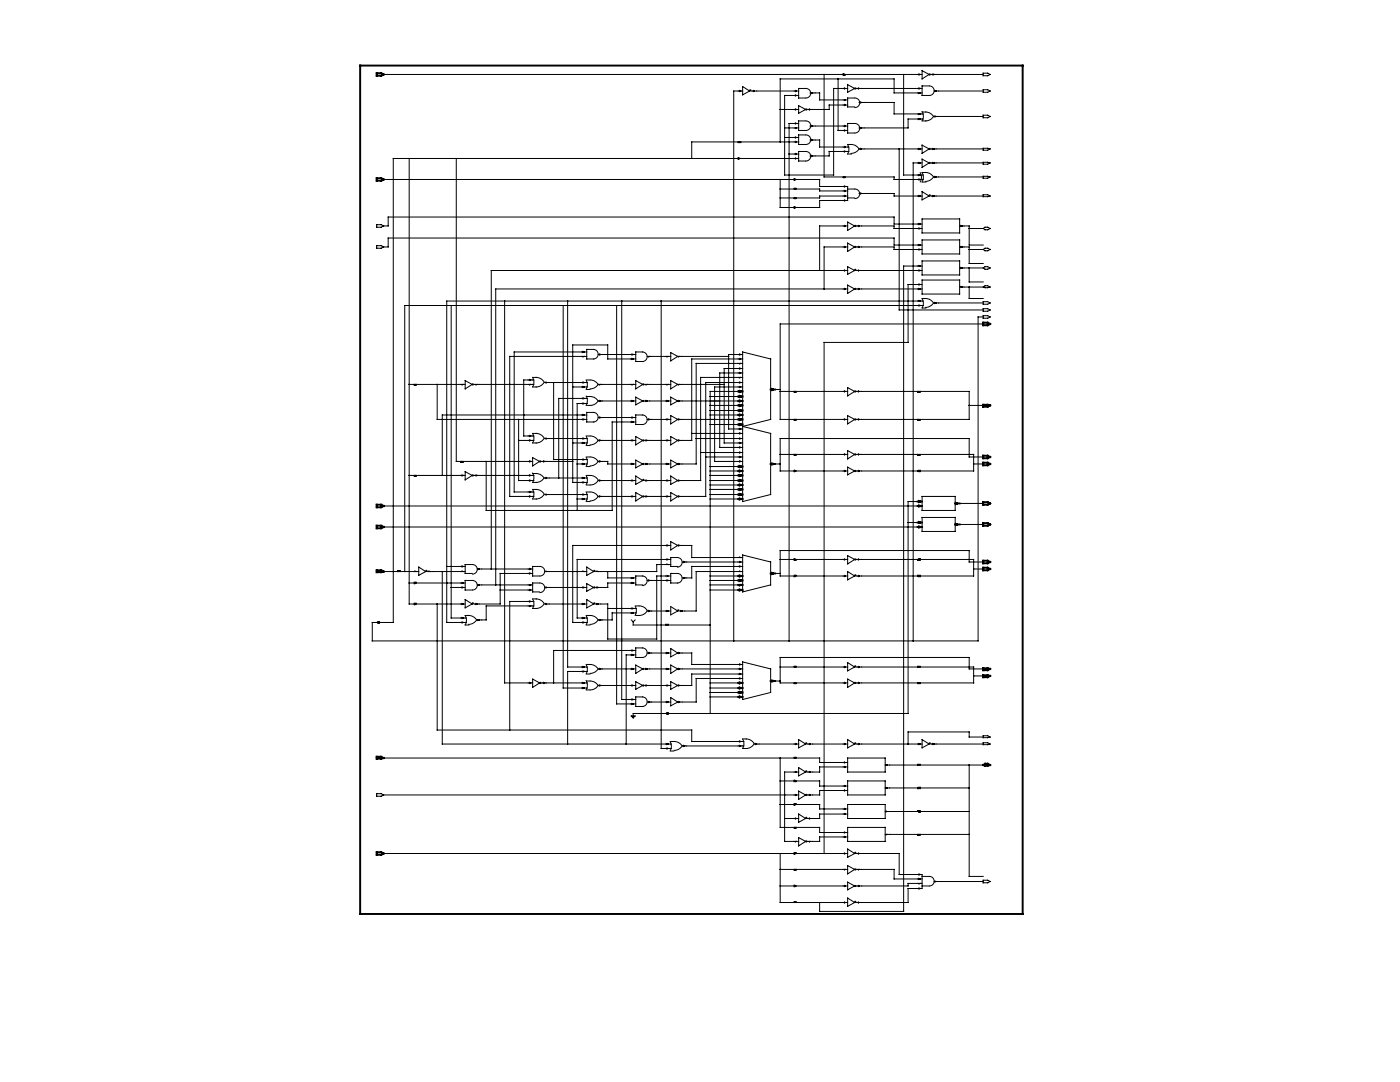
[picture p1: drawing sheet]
<svg xmlns="http://www.w3.org/2000/svg" width="279mm" height="216mm" viewBox="0 0 279 216" stroke-linecap="round" stroke-linejoin="round" font-family="sans-serif">
<g fill="none" stroke="#000" stroke-width=".2">
<path d="M71.9 13.1h132.2v169.3h-132.2zM76.6 14.9h91.7M147.6 18l.2 .2-.2 .1M148.2 17.3l1.4 .9-1.4 .7zM148.2 18.2h-1.8v109.7M150 18.2h9.4M150.4 18l.1 .2-.1 .1M158.8 18.9l.1 .1-.1 .2M158.8 18l.1 .2-.1 .1M160.8 17.7h-1.4v1.9h1.4M160.8 17.7a.95 .95 0 0 1 1 .9 .95 .95 0 0 1-1 1M161.7 18.5h1.9v1.4h5.6"/>
<path d="M162.2 18.5l-.3 .2M164.5 14.9v20.4h13.9v.5h5.9M167.3 15.7v10.3h1.9M168.5 17.5l.2 .2-.2 .1M168.7 14.9v.1h-.4v-.3l.2 .2h15.5M168.7 19.9l-.2 .2M169.2 16.9l1.4 .8-1.4 .7zM169.2 17.7h-2.8v17.2h-9.8v-15.9h2.8M170.6 19.6h-1.4v1.7h1.4M170.6 19.6a.95 .95 0 0 1 1 .9 .95 .95 0 0 1-1 1M170.9 17.7h13.1M171.3 17.5l.2 .2-.2 .1"/>
<path d="M180.3 14.9v20h4M183.4 17.5l.2 .2-.2 .1M183.4 14.7l.2 .2-.2 .1M183.6 18.5l-.2 .2M184 14.1l1.4 .8-1.4 .8zM184 18.5h-5.6v-2.8h-22.7v12.6M185.4 17.1h-1.4v1.9h1.4M185.5 17.1a.95 .95 0 0 1 .9 1 .95 .95 0 0 1-.9 .9M185.8 14.9h10.4M186.2 14.7l.2 .2-.2 .1M186.4 18.2h9.8M186.6 18l.2 .2-.2 .1"/>
<path d="M196.2 14.6h.9l.5 .3-.5 .2h-.9zM196.2 17.9h.9l.5 .3-.5 .2h-.9zM76.6 35.8h81.9M81.7 31.6v88.9h1M91.1 31.6v60.5h15.2M147.3 31.6h-68.8v92.6h-2.8M147.3 28.3v.1h.5v-.1M147.3 31.5l.3 .1-.3 .1zM147.6 31.6h11.8M155.7 21.8h3.7M155.7 37.7h7.9v.4h5.6M155.7 35.8v5.6h2.8"/>
<path d="M156.6 25.5h2.8M156.6 27.4h2.8M157.5 30.7h1.9M158.5 35.7l.3 .1-.3 .1zM158.5 37.7v-.1h.4v.1M158.5 39.5v.1h.4v-.1M158.8 35.8h4.8v1.4h5.6v2.8h-5.6v1.4h-4.8M158.8 27.3l.1 .1-.1 .2M158.8 24.5l.1 .1-.1 .2M158.8 21.7l.1 .1-.1 .2M158.8 30.6l.1 .1-.1 .2M158.8 31.5l.1 .1-.1 .1"/>
<path d="M158.8 28.2l.1 .1-.1 .1M158.9 25.5l-.1 .2M159.4 21.1l1.4 .7-1.4 .8zM159.4 24.6h-1.9v103.3M159.4 28.3h-21.4v3.3M160.8 24.1h-1.4v1.9h1.4M160.8 26.9h-1.4v1.9h1.4M160.8 30.2h-1.4v1.9h1.4M160.8 24.1a.95 .95 0 0 1 1 1 .95 .95 0 0 1-1 .9M160.8 30.2a.95 .95 0 0 1 1 1 .95 .95 0 0 1-1 .9M160.8 26.9a.95 .95 0 0 1 1 1 .95 .95 0 0 1-1 .9M161.5 21.7l.2 .1-.2 .2"/>
<path d="M161.7 27.9h1.9v1.4h5.8M161.7 25.1h7.5M161.9 25l.3 .1-.3 .2M161.9 31l.3 .1-.3 .1M161.9 27.8l.3 .1-.3 .2M168.3 35.3v.1h.4v-.1M168.5 39l.2 .1-.2 .1M168.5 20.8l.2 .2-.2 .1M168.5 37.1l.2 .1-.2 .1M168.5 38l.2 .1-.2 .1M168.5 39.9l.2 .1-.2 .1M168.5 29.2l.2 .1-.2 .2"/>
<path d="M168.5 30.1l.2 .1-.2 .2M168.5 25l.2 .1-.2 .2M168.5 25.9l.2 .1-.2 .2M169.2 21h-3.7v.8h-4.3M169.2 37.7h1.4M169.2 39.1h-5.6v.4h-7.9M169.2 39.5h1.4M169.2 30.7h.7M169.4 30.2h-3.9v.9h-3.8M169.9 28.8a1.84 1.84 0 0 1 1.6 .9M169.9 28.8l-.7 .1 .2 .9-.2 .9M170.6 24.6h-1.4v1.9h1.4"/>
<path d="M170.6 37.7a.95 .95 0 0 1 1 1 .95 .95 0 0 1-1 .9M170.6 24.6a.95 .95 0 0 1 1 1 .95 .95 0 0 1-1 .9M171.5 20.4h6.9v2.3h5.9M171.5 38.6h6.9v.5h5.6M171.5 29.7h12.5M171.5 29.7a1.84 1.84 0 0 1-1.6 .9M171.7 20.3l.3 .1-.3 .2M171.7 38.5l.3 .1-.3 .1M171.7 29.6l.3 .1-.3 .1M172 25.5l-.3 .2M179.5 29.7v32.1h16.7M183.4 32.4l.2 .1-.2 .1"/>
<path d="M183.4 23.6l.2 .1-.2 .2M183.4 34.8l.2 .1-.2 .2M183.4 35.7l.2 .1-.2 .1M183.4 39l.2 .1-.2 .1M183.4 29.6l.2 .1-.2 .1M183.6 22.7l-.2 .2M183.6 34.4l.3 1-.3 .9M184 29l1.4 .7-1.4 .9zM184 31.7l1.4 .8-1.4 .9zM184 38.2l1.4 .9-1.4 .8zM184 24.1h.8M184 32.5h-1.8v95.4"/>
<path d="M184 22.4h.8M184 34.4h.8M184 36.3h.8M184 22.3l.3 .9-.3 .9M184 34.4l.3 1-.3 .9M184.3 23.7h-3.1v1.8h-9.7M184.7 22.4a1.84 1.84 0 0 1 1.6 .9M184.7 34.4a1.84 1.84 0 0 1 1.6 .9M185.8 32.5h10.4M185.8 39.1h10.4M185.8 29.7h10.4M186.2 32.4l.2 .1-.2 .1"/>
<path d="M186.2 39l.2 .1-.2 .1M186.2 29.6l.2 .1-.2 .1M186.3 23.2a1.84 1.84 0 0 1-1.6 .9M186.3 35.3a1.84 1.84 0 0 1-1.6 .9M186.4 35.3h9.8M186.4 23.2h9.8M186.6 23.1l.2 .1-.2 .2M186.6 35.2l.2 .1-.2 .1M196.2 23h.9l.5 .2-.5 .3h-.9zM196.2 29.6l1.4 .1-.5 .3h-.9zM196.2 32.4l1.4 .1-.5 .3h-.9zM196.2 35.2l1.4 .1-.5 .3h-.9z"/>
<path d="M196.2 38.9h.9l.5 .2-1.4 .1zM75.2 44.8h.9l.5 .3-.5 .2h-.9zM75.2 49h.9l.5 .3-.5 .2h-.9zM158.5 41.3l.3 .1-.3 .1zM168.5 45l.2 .1-.2 .1M168.5 49.1l.2 .2-.2 .1M168.5 57.5l.2 .2-.2 .1M168.5 53.8l.2 .2-.2 .1M169.2 44.3l1.4 .8-1.4 .9zM169.2 48.5l1.4 .8-1.4 .9zM169.2 53.2l1.4 .8-1.4 .7zM169.2 56.9l1.4 .8-1.4 .8z"/>
<path d="M169.2 45.1h-5.6v8.9M169.2 49.3h-4.7v8.4M169.2 57.7h-70.3v59M169.2 54h-71.2v59.5M170.9 45.1h7.5v.5h5.6M170.9 49.3h7.5v.5h5.6M170.9 57.7h13.1M170.9 54h13.1M171.3 45l.2 .1-.2 .1M171.3 49.1l.2 .2-.2 .1M171.3 57.5l.2 .2-.2 .1M171.3 53.8l.2 .2-.2 .1"/>
<path d="M183.4 44.6l.2 .1-.2 .1M183.4 53l.2 .1M183.4 53.8l.2 .2-.2 .1M183.4 57.5l.2 .2-.2 .1M183.4 45.5l.2 .1-.2 .1M183.4 59.9l.2 .2M183.4 48.8l.2 .1-.2 .1M183.4 49.7l.2 .1-.2 .1M183.4 56.6l.2 .2-.2 .1M184 43.7h7.5v2.8h-7.5zM184 47.9h7.5v2.8h-7.5zM184 52.1h7.5v2.8h-7.5z"/>
<path d="M184 55.9h7.5v2.8h-7.5zM184 44.7h-5.6v-1.4h-100.9v1.8h-.9M184 48.9h-5.6v-1.4h-100.9v1.8h-.9M184 59.6h.8M184 53.1h-3.7v128.8h-16.7v-1.8M184 56.8h-2.8v11.5h-16.7v102M184 59.6l.3 .9-.3 .9M184.7 59.6a1.84 1.84 0 0 1 1.6 .9M191.5 45.1h1.9v3.8h2.8M191.5 49.3h1.9v3.3h2.8M191.5 53.5h4.7M191.5 57.3h4.7"/>
<path d="M191.8 57.2l.2 .1M191.8 53.3l.2 .2-.2 .1M191.8 45l.2 .1-.2 .1M191.8 49.1l.2 .2-.2 .1M193.4 57.3v2.3h2.8M193.4 45.6h2.8M193.4 49.8h2.8M193.4 53.5v2.8h2.8M196.2 53.5l.4-.3h.5l.5 .3-.5 .2h-.5zM196.2 49.8l.4-.3h.5l.5 .3-.5 .2h-.5zM196.2 45.6l.4-.3h.5l.5 .3-.5 .2h-.5zM196.2 57.3l.4-.3h.5l.5 .3-.5 .1z"/>
<path d="M81.7 76.7h11.1M82.7 76.7v.1h.4v-.1M87.2 76.7v7h29.9M90 61v62.3h3.1M92.5 76.7l-.3 .1M92.8 75.9l1.4 .8-1.4 .9zM94.6 76.7h12M95.3 76.7l-.3 .1M100.7 60.1v76.2h5.6M105.7 75.7l.2 .1-.2 .1M105.9 76.7l-.2 .1M106.3 77.2h.8"/>
<path d="M106.3 75.3h.8M106.3 75.3l.3 1-.3 .9M106.6 75.8h-2.1v11.2h2.1M107 75.3a1.84 1.84 0 0 1 1.6 .9M108.6 76.3a1.84 1.84 0 0 1-1.6 .9M108.7 76.3h8.5M109 76.2l.1 .1-.1 .2M110.5 76.3v15.4h6.7M112.4 61v76.3h4.8M113.3 60.1v73h3.9M114.3 77.2h2.9M116.3 79.4l.3 .1-.3 .1"/>
<path d="M116.3 76.2l.3 .1-.3 .2M116.3 77.1l.3 .1-.3 .1M116.3 70.1l.3 .1-.3 .2M116.6 71.1l-.3 .1M117 79l.2 .9-.2 1M117 75.9l.2 .9-.2 .9M117.1 71.1h-15.4v28h4.9M117.1 70.2h-14.5v28h4M117.1 79.1h.6M117.1 75.8h.6M117.1 77.7h.6M117.2 79.5h-5.7v15.9"/>
<path d="M117.8 79.1a1.84 1.84 0 0 1 1.6 .9h7.5M117.8 75.8a1.84 1.84 0 0 1 1.6 .9M118.4 69.7a.95 .95 0 0 1 1 1 .95 .95 0 0 1-1 .9M118.5 69.7h-1.4v1.9h1.4M119.4 70.7h7.5M119.4 80a1.84 1.84 0 0 1-1.6 .9M119.6 79.9l.3 .1-.3 .1M119.6 70.6l.3 .1-.3 .2M119.9 76.7l-.3 .1M123.1 61v79.5h3.8M124.1 60.1v79.5h2.8M126.1 70.6l.3 .1-.3 .2"/>
<path d="M126.1 71.5l.3 .1-.3 .2M126.1 79.9l.3 .1-.3 .1M126.4 76.7l-.3 .1M126.9 76.7h-7.5a1.84 1.84 0 0 1-1.6 .9M126.9 75.9l1.4 .8-1.4 .9zM126.9 79.2l1.4 .8-1.4 .8zM126.9 71.6h-5.6v-2.8h-7v27.5h2.9M128.2 70.2a.95 .95 0 0 1 1 1 .95 .95 0 0 1-1 .9M128.3 70.2h-1.4v1.9h1.4M128.7 76.7h5.2M128.9 79.9l.3 .1-.3 .1M129.2 76.7l-.3 .1"/>
<path d="M129.2 71.1h4.7M129.7 71.1l-.3 .1M132 60.1v89.3h2M133.1 79.9l.3 .1-.3 .1M133.4 71.1l-.3 .1M133.4 76.7l-.3 .1M133.9 70.4l1.4 .7-1.4 .9zM133.9 75.9l1.4 .8-1.4 .9zM133.9 79.2l1.4 .8-1.4 .8zM135.3 76.7h9.2M135.3 71.1h10.1M135.4 79.9l.2 .1-.2 .1"/>
<path d="M135.6 71.1l-.2 .1M135.6 76.7l-.2 .1M141.7 79.1h5.6M147.3 78.1h-5.6v64.3M147.6 70.6l.2 .1-.2 .2M147.6 71.5l.2 .1-.2 .2M147.6 73.4l.2 .1-.2 .2M147.6 74.3l.2 .1-.2 .1M147.6 76.2l.2 .1-.2 .2M147.6 77.1l.2 .1-.2 .1M147.8 72.5l-.2 .1M147.8 75.3l-.2 .1"/>
<path d="M148.2 76.3h-7.4v22.8h-5.5M148.2 77.2h-5.6v14.9h5.6M148.2 70.2l5.6 1.4v12.1l-5.6 1.4 5.6 1.4v12.2l-5.6 1.4zM148.2 73.5h-3.7v14.9h3.7M148.2 72.5h-9.3v20.1h-3.6M148.2 75.3h-8.4v20.6h-4.5M148.2 71.6h-10.2v16.3h-2.7M148.2 70.7h-2.8v14.9h2.8M148.2 74.4h-4.6v14.9h4.6M154.7 77.7h1M155.7 78.1h13.5M158.5 78.1v.1h.4v-.1"/>
<path d="M168.5 78l.2 .1-.2 .1M169.2 77.3l1.4 .8-1.4 .9zM170.9 78.1h22.5v5.6h-22.5M171.3 78l.2 .1-.2 .1M183.1 78.1v.1h.5v-.1M183.4 60.8l.2 .2-.2 .1M184 61.5h.8M184.3 60.1h-95.1v64.1h3.9M184.3 61h-103.5v53M186.3 60.4a1.84 1.84 0 0 1-1.6 .9M186.4 60.5h9.8M186.6 60.3l.2 .2-.2 .1"/>
<path d="M196.2 63.2h-1v64.7h-120.9v-3.7h1M196.2 64.6h-40.5v19.1h13.5M196.2 63h.9l.5 .2-.5 .3h-.9zM196.2 60.2h.9l.5 .3-.5 .2h-.9zM196.2 61.6h.9l.5 .2-.5 .3h-.9zM81.7 94.9h11.1M82.7 94.9v.1h.4v-.1M91.9 92.1v.1h.6v-.1M92.2 94.7l.3 .2-.3 .1M92.8 94.1l1.4 .8-1.4 .9zM94.6 94.9h12M95 94.7l.3 .2-.3 .1"/>
<path d="M103.5 83.7v12.2h3.1M103.5 87.9h3.1M105.7 98l.2 .2-.2 .1M105.7 98.9l.2 .2-.2 .1M105.7 86.9l.2 .1-.2 .1M105.7 94.7l.2 .2-.2 .1M105.7 95.8l.2 .1-.2 .1M105.7 91.9l.2 .2-.2 .1M105.7 87.8l.2 .1-.2 .1M106.3 91.3l1.4 .8-1.4 .9zM106.3 97.7h.8M106.3 99.6h.8"/>
<path d="M106.3 88.4h.8M106.3 94.5h.8M106.3 86.5h.8M106.3 97.7l.3 .9-.3 .9M106.3 94.4l.3 .9-.3 .9 .8 .1M106.3 86.5l.3 .9-.3 1M107 97.7a1.84 1.84 0 0 1 1.6 .9M107 94.5a1.84 1.84 0 0 1 1.6 .9M107 86.5a1.84 1.84 0 0 1 1.6 .9M108.1 92.1h6.2M108.5 91.9l.2 .2-.2 .1M108.6 98.6a1.84 1.84 0 0 1-1.6 1"/>
<path d="M108.6 95.3a1.84 1.84 0 0 1-1.6 1M108.6 87.5a1.84 1.84 0 0 1-1.6 .9M108.7 87.5h8.5M108.7 95.4h8.5M108.7 98.7h8.5M109 98.6l.1 .1-.1 .1M109 95.3l.1 .1-.1 .1M109 87.4l.1 .1-.1 .1M114.3 88.4h2.9M115.2 99.6h2M115.2 92.6h2M116.3 80.4l.3 .1-.3 .1"/>
<path d="M116.3 87.4l.3 .1-.3 .1M116.3 88.3l.3 .1-.3 .1M116.3 91.6l.3 .1-.3 .1M116.3 92.5l.3 .1-.3 .1M116.3 95.3l.3 .1-.3 .1M116.3 96.1l.3 .2-.3 .1M116.3 98.6l.3 .1-.3 .1M116.3 99.4l.3 .2-.3 .1M116.3 82.7l.3 .1-.3 .1M116.3 83.6l.3 .1-.3 .1M117 87l.2 .9-.2 1M117 91.2l.2 .9-.2 1"/>
<path d="M117 94.9l.2 .9-.2 .9M117 98.2l.2 .9-.2 .9M117.1 98.2h.6M117.1 80.9h.6M117.1 82.8h-28.8v12.1M117.1 87h.6M117.1 88.9h.6M117.1 91.2h.6M117.1 93.1h.6M117.1 94.9h.6M117.1 96.8h.6M117.2 80.5h-2v21.4"/>
<path d="M117.8 87a1.84 1.84 0 0 1 1.6 .9M117.8 91.2a1.84 1.84 0 0 1 1.6 .9M117.8 94.9a1.84 1.84 0 0 1 1.6 .9M117.8 98.2a1.84 1.84 0 0 1 1.6 .9M118.4 82.3a.95 .95 0 0 1 1 .9 .95 .95 0 0 1-1 1M118.5 82.3h-1.4v1.9h1.4M119.4 95.9h7.5M119.4 83.3h7.5M119.4 95.9a1.84 1.84 0 0 1-1.6 .9M119.6 87.8l.3 .1-.3 .1M119.6 91.9l.3 .2-.3 .1M119.6 95.8l.3 .1-.3 .1"/>
<path d="M119.6 98.9l.3 .2-.3 .1M119.6 83.2l.3 .1-.3 .1M126.1 87.8l.3 .1-.3 .1M126.1 92.5l.3 .1-.3 .1M126.1 98.9l.3 .2-.3 .1M126.1 83.2l.3 .1-.3 .1M126.1 84.1l.3 .1-.3 .1M126.1 95.8l.3 .1-.3 .1M126.9 87.9h-7.5a1.84 1.84 0 0 1-1.6 .9M126.9 92.6h-5.6v-.5l-1.9-.1a1.84 1.84 0 0 1-1.6 1M126.9 99.1l-7.5-.1a1.84 1.84 0 0 1-1.6 .9M126.9 84.2h-4.7v17.7h-25.2v-9.8"/>
<path d="M126.9 87.1l1.4 .8-1.4 .9zM126.9 91.8l1.4 .8-1.4 .7zM126.9 95l1.4 .9-1.4 .7zM126.9 98.3l1.4 .8-1.4 .8zM128.2 82.8a.95 .95 0 0 1 1 1 .95 .95 0 0 1-1 .9M128.3 82.8h-1.4v1.9h1.4M128.7 99.1h5.2M128.7 92.6h5.2M128.7 95.9h5.2M128.7 87.9h5.2M128.7 80h5.2M128.9 92.5l.3 .1-.3 .1"/>
<path d="M128.9 87.8l.3 .1-.3 .1M128.9 98.9l.3 .2-.3 .1M128.9 95.8l.3 .1-.3 .1M129.2 83.7h4.7M129.4 83.6l.3 .1-.3 .1M133.1 83.6l.3 .1-.3 .1M133.1 87.8l.3 .1-.3 .1M133.1 98.9l.3 .2-.3 .1M133.1 95.8l.3 .1-.3 .1M133.1 92.5l.3 .1-.3 .1M133.9 82.9l1.4 .8-1.4 .9zM133.9 87.1l1.4 .8-1.4 .9z"/>
<path d="M133.9 91.8l1.4 .8-1.4 .7zM133.9 95l1.4 .9-1.4 .7zM133.9 98.3l1.4 .8-1.4 .8zM135.3 83.7h12M135.3 80h12M135.4 83.6l.2 .1-.2 .1M135.4 87.8l.2 .1-.2 .1M135.4 98.9l.2 .2-.2 .1M135.4 95.8l.2 .1-.2 .1M135.4 92.5l.2 .1-.2 .1M138 86.5h10.2M138.9 87.5h9.3"/>
<path d="M139.8 90.3h8.4M140.8 91.2h7.4M141.7 97.7h5.6M141.7 99.6h5.6M141.7 80.9h5.6M141.7 82.8h5.6M141.7 84.7h5.6M141.7 93.1h5.6M141.7 94.9h5.6M141.7 95.9h5.6M141.7 96.8h5.6M141.7 98.7h5.6"/>
<path d="M141.7 94h5.6M141.7 81.9h5.6M147.6 85.5l.2 .1-.2 .1M147.6 86.4l.2 .1-.2 .1M147.6 87.4l.2 .1-.2 .1M147.6 88.3l.2 .1-.2 .1M147.6 89.2l.2 .1-.2 .1M147.6 90.2l.2 .1-.2 .1M147.6 91.1l.2 .1-.2 .1M147.6 91.9l.2 .2-.2 .1M154.7 92.6h1M155.7 90.7h13.5"/>
<path d="M158.5 83.7v.1h.4v-.1M158.5 90.7v.1h.4v-.1M158.5 93.9l.3 .1-.3 .1zM158.8 94h10.4M168.5 93.9l.2 .1-.2 .1M168.5 90.6l.2 .1-.2 .1M168.5 83.6l.2 .1-.2 .1M169.2 82.9l1.4 .8-1.4 .9zM169.2 89.9l1.4 .8-1.4 .9zM169.2 93.2l1.4 .8-1.4 .7zM170.9 94h12.4M170.9 90.7h23.4v3.3h-10.7"/>
<path d="M171.3 93.9l.2 .1-.2 .1M171.3 90.6l.2 .1-.2 .1M171.3 83.6l.2 .1-.2 .1M183.1 83.7v.1h.5v-.1M183.1 90.7v.1h.5v-.1M183.3 94l.3-.1v.2zM184 99.1h6.6v2.8h-6.6zM193.4 80.9h2.8M194.3 92.6h1.9M196.2 91.2h-2.8v-3.7h-37.7v6.5h2.8M76.6 114h7M76.6 105.2h106.5"/>
<path d="M76.6 101h106.5M79.4 114v-.1h.5v.1M81.7 116.3h1M82.8 113.9l.3 .1M83.1 116.3v-.1h-.4v.3l.2-.2h9.9M83.6 113.2l1.4 .8-1.4 .8zM85.3 114h7.5M85.6 113.9l.3 .1M88.3 114v34.5h45.7M89.2 113h3.6M90 117.2h2.8M92.2 116.2l.3 .1-.3 .2"/>
<path d="M92.2 117.1l.3 .1-.3 .1M92.2 112.9l.3 .1-.3 .2M92.2 113.9l.3 .1M92.8 119.6l1.4 .9-1.4 .8zM94.2 112.6h-1.4v1.8h1.4M94.2 115.8h-1.4v1.9h1.4M94.3 115.8a.95 .95 0 0 1 1 1 .95 .95 0 0 1-1 .9M94.3 112.6a.95 .95 0 0 1 1 1 .95 .95 0 0 1-1 1M95.3 116.7h11M95.3 113.5h11M95.4 113.4l.2 .1-.2 .2M95.6 116.7l-.2 .1"/>
<path d="M99.8 117.7h6.5M105.7 119.9l.2 .1-.2 .1M105.7 113.4l.2 .1-.2 .2M105.7 114.3l.2 .1-.2 .2M105.7 117.6l.2 .1-.2 .2M105.9 116.7l-.2 .1M106.3 119.5h.8M106.3 114.4h-6.5v6.1h-5.2M106.3 119.5l.3 1-.3 .9h.8M107 119.5a1.84 1.84 0 0 1 1.6 .9M107.7 113h-1.4v1.9h1.4M107.7 116.3h-1.4v1.8h1.4"/>
<path d="M107.8 116.3a.95 .95 0 0 1 .9 1 .95 .95 0 0 1-.9 .9M107.8 113a.95 .95 0 0 1 .9 1 .95 .95 0 0 1-.9 .9M108.7 114h8.4M108.7 117.2h8.4M109 117.1l.1 .1-.1 .1M109 113.9l.1 .1M116.3 117.1l.3 .1-.3 .1M116.3 113.9l.3 .1M117.1 100.1h.6M117.1 113.2l1.4 .8-1.4 .8zM117.1 116.5l1.4 .7-1.4 .8zM117.1 119.6l1.4 .9-1.4 .8z"/>
<path d="M119.1 117.1l.3 .1-.3 .1M119.1 113.9l.3 .1M121.3 114v1.3h5.6M126.1 116.2l.3 .1-.3 .2M126.4 115.3l-.3 .1M126.9 116.3h-5.6v.9h-2.4M128.2 114.9a.95 .95 0 0 1 1 1 .95 .95 0 0 1-1 .9M128.3 114.9h-1.4v1.8h1.4M129.2 115.8h4.7M129.4 115.7l.3 .1-.3 .2M133.1 108.7l.3 .1-.3 .2M133.1 114.8l.3 .1-.3 .2"/>
<path d="M133.1 115.7l.3 .1-.3 .2M133.1 111.5l.3 .1-.3 .2M133.1 112.5l.3 .1M133.9 108.1l1.4 .7-1.4 .9zM133.9 111.6h-18.7v11.7h2M133.9 108.8h-19.6v15.4h2.9M133.9 114.9h-2.8v12.6h-9.8v-7h-2.4M133.9 112.6h-2.8v1.4h-12.2M135.2 114.4a.95 .95 0 0 1 .9 1 .95 .95 0 0 1-.9 .9M135.2 111.3a.95 .95 0 0 1 .9 .9 .95 .95 0 0 1-.9 1M135.3 111.3h-1.4v1.7h1.4M135.3 114.4h-1.4v1.9h1.4"/>
<path d="M135.3 108.8h2.7v2.5h10.2M135.4 108.7l.2 .1-.2 .2M136.1 112.1h12.1M136.4 112l.3 .1-.3 .2M136.7 115.3l-.3 .1M141.7 115.8h5.6M141.7 117.7h5.6M141.7 114.9h5.6M141.7 116.7h5.6M147.6 112.9l.2 .1-.2 .2M147.6 111.1l.2 .2M147.6 112l.2 .1-.2 .2"/>
<path d="M147.6 113.9l.2 .1M148.2 110.7l5.6 1.4v4.6l-5.6 1.4zM148.2 113h-10.2v2.3h-1.9M148.2 114h-9.3v7.9h-3.3M154.7 114.4h1M155.7 111.6h2.8M158.9 114.9v-.1h-.4v.3l.3-.2h10.4M158.9 111.6v.2h-.4v-.3l.3 .1h10.4M168.5 114.8l.2 .1-.2 .2M168.5 111.5l.2 .1-.2 .2M169.2 110.9l1.4 .7-1.4 .9zM169.2 114l1.4 .9-1.4 .8z"/>
<path d="M170.9 114.9h12.4l.3 .2v-.3h-.5v.1M170.9 111.6h12.4l.3-.1v.3h-.5v-.2M171.3 114.8l.2 .1-.2 .2M171.3 111.5l.2 .1-.2 .2M181.2 104.3h1.9M183.1 100.1h-1.9v42.3h-47.8M183.6 111.6h10.7v3.3h-10.7M184 103.3h6.6v2.7h-6.6zM191.5 100.5h4.7M191.5 104.6h4.7M194.3 113.5h1.9M196.2 112.1h-2.8v-2.2h-37.7v5h2.8"/>
<path d="M75.3 124.2l.4-.1v.2zM83.1 120.5v-.1h-.4v.3l.2-.2h9.9M87.2 120.5v25.2h50.8v2.3h10.5M92.2 124.1l.3 .1-.3 .1M92.2 120.4l.3 .1-.3 .2M92.2 123.2l.3 .1-.3 .1M92.8 122.8h.8M92.8 124.7h.8M92.8 122.8l.3 1-.3 .9M93.5 122.8a1.84 1.84 0 0 1 1.6 .9M95 120.4l.3 .1-.3 .2M95.1 123.7a1.84 1.84 0 0 1-1.6 .9"/>
<path d="M95.6 123.7l-.2 .1M105.7 136.1l.2 .2-.2 .1M105.9 120.9l-.2 .1M106.3 135.5l1.4 .8-1.4 .9zM106.6 120h-4.9v25.7M106.6 120.9h-9.6v2.8h-1.7M108.1 136.3h9.1M108.5 136.1l.2 .2-.2 .1M108.6 120.5a1.84 1.84 0 0 1-1.6 .9M108.7 120.5h8.4M109 120.4l.1 .1-.1 .2M116.3 136.1l.3 .2-.3 .1"/>
<path d="M116.3 137.2l.3 .1-.3 .1M116.3 133l.3 .1-.3 .1M116.3 133.9l.3 .1-.3 .1M116.3 123.2l.3 .1-.3 .1M116.3 124.1l.3 .1-.3 .1M116.3 120.4l.3 .1-.3 .2M117 135.8l.2 .9-.2 .9M117 132.6l.2 .9-.2 1M117 122.8l.2 1-.2 .9M117.1 135.9h.6M117.1 137.7h.6M117.1 132.6h.6"/>
<path d="M117.1 134.5h.6M117.1 122.8h.6M117.1 124.7h.6M117.2 134h-3.9v14.5M117.8 135.9a1.84 1.84 0 0 1 1.6 .9M117.8 132.6a1.84 1.84 0 0 1 1.6 .9M117.8 122.8a1.84 1.84 0 0 1 1.6 .9M119.1 120.4l.3 .1-.3 .2M119.6 136.7l.3 .1-.3 .1M119.6 133.4l.3 .1-.3 .1M119.9 123.7l-.3 .1M121.3 121.4h5.7"/>
<path d="M126 123.7l.4 .4M126.1 139.4l.3 .2-.3 .1M126.1 133.4l.3 .1-.3 .1M126.1 129.7l.3 .1-.3 .1M126.1 130.6l.3 .1-.3 .1M126.1 136.7l.3 .1-.3 .1M126.1 121.3l.3 .1-.3 .1M126.4 124.1v.6h15.3M126.4 122.3l-.3 .1M126.7 123.7l-.3 .4M126.8 120.9l.2 1-.2 .9M126.9 136.8l-7.5-.1a1.84 1.84 0 0 1-1.6 1"/>
<path d="M126.9 133.5l-7.5-.1a1.84 1.84 0 0 1-1.6 1M126.9 132.7l1.4 .8-1.4 .9zM126.9 136l1.4 .8-1.4 .7zM126.9 120.9h.6M126.9 122.8h.6M126.9 129.8h-16.4v6.5M126.9 130.7h-1.9v17.8M127 122.3h-4.8v1.4h-2.8a1.84 1.84 0 0 1-1.6 .9M127.6 120.9a1.84 1.84 0 0 1 1.6 .9M128.2 139.1a.95 .95 0 0 1 1 .9 .95 .95 0 0 1-1 1M128.2 129.3a.95 .95 0 0 1 1 .9 .95 .95 0 0 1-1 1M128.3 129.3h-1.4v1.9h1.4"/>
<path d="M128.3 139.1h-1.4v1.9h1.4M128.7 136.8h5.2M128.7 133.5h5.2M128.9 133.4l.3 .1-.3 .1M128.9 136.7l.3 .1-.3 .1M129.2 130.3h4.7M129.2 121.9h4.7M129.2 121.9a1.84 1.84 0 0 1-1.6 .9M129.4 140l.3 .1-.3 .1M129.4 130.2l.3 .1-.3 .1M129.4 121.8l.3 .1-.3 .1M132.8 124.7v-.1h.6v.1"/>
<path d="M133.1 140l.3 .1-.3 .1M133.1 136.7l.3 .1-.3 .1M133.1 133.4l.3 .1-.3 .1M133.1 121.8l.3 .1-.3 .1M133.1 130.2l.3 .1-.3 .1M133.9 121l1.4 .9-1.4 .8zM133.9 129.4l1.4 .9-1.4 .8zM133.9 132.7l1.4 .8-1.4 .9zM133.9 136l1.4 .8-1.4 .7zM133.9 139.2l1.4 .9-1.4 .7zM135.3 130.3h2.7v2.3h10.2M135.3 133.5h12.9"/>
<path d="M135.4 140l.2 .1-.2 .1M135.4 136.7l.2 .1-.2 .1M135.4 133.4l.2 .1-.2 .1M135.4 130.2l.2 .1-.2 .1M135.9 121.8l.2 .1-.2 .1M141.7 136.3h5.6M141.7 139.1h5.6M141.7 137.3h5.6M141.7 138.2h5.6M147.6 132.5l.2 .1-.2 .1M147.6 133.4l.2 .1-.2 .1M147.6 134.4l.2 .1-.2 .1"/>
<path d="M147.6 135.3l.2 .1-.2 .1M148.2 132.1l5.6 1.4v4.7l-5.6 1.4zM148.2 134.5h-10.2v2.3h-2.7M148.2 135.4h-9.3v4.7h-3.6M154.7 135.9h1M155.7 133.1h13.5M158.5 133.1v-.1h.4v.1M158.5 136.3v.1h.4v-.1M168.5 133l.2 .1-.2 .1M168.5 136.1l.2 .2-.2 .1M169.2 132.2l1.4 .9-1.4 .8zM169.2 135.5l1.4 .8-1.4 .9z"/>
<path d="M170.9 133.1h23.4v3.2h-23.4M171.3 133l.2 .1-.2 .1M171.3 136.1l.2 .2-.2 .1M183.1 133.1v-.1h.5v.1M183.1 136.3v.1h.5v-.1M194.3 134.9h1.9M196.2 133.5h-2.8v-2.3h-37.7v5.1h13.5M75.2 158.4h.9l.5 .2-.5 .3h-.9zM76.6 151.3h87v.8h5.6M76.6 158.6h82.8M126 142.9h.7l-.3 .4zM126.1 140.3l.3 .2-.3 .1"/>
<path d="M129.2 140.1h4.7M133.1 142.4h-6.7v.5M133.1 142.2h.3v.3h-.3zM133.1 148.3l.3 .2-.3 .1M133.1 149.2l.3 .2-.3 .1M133.7 148l.3 .9-.3 .9M133.9 148h.6M133.9 149.9h.6M134.6 148a1.84 1.84 0 0 1 1.6 .9M136.4 148.7l.3 .1-.3 .2M147.6 147.8l.2 .2-.2 .1M147.6 148.7l.2 .1-.2 .2"/>
<path d="M148.2 147.4h.8M148.2 147.5l.3 .9-.3 .9 .8 .1M148.5 148.8h-12.3a1.84 1.84 0 0 1-1.6 .9M148.9 147.4a1.84 1.84 0 0 1 1.6 1M150.5 148.5h8.9M150.5 148.4a1.84 1.84 0 0 1-1.6 1M150.7 148.3l.3 .2-.3 .1M155.7 151.3v13.8h7.9v1h5.6M155.7 155.8h2.8M158.5 151.3v-.2h.4v.2M158.8 158.5l.1 .1-.1 .2M158.8 153.9l.1 .2"/>
<path d="M158.8 148.3l.1 .2-.1 .1M158.9 155.8v.2h-.4v-.3l.3 .1h4.8v1h5.6M159.4 154.1h-2.8v13.8h2.8M159.4 157.9l1.4 .7-1.4 .9zM159.4 147.6l1.4 .9-1.4 .7zM159.4 153.2l1.4 .9-1.4 .7zM161.2 148.5h8M161.5 158.5l.2 .1-.2 .2M161.5 153.9l.2 .2M161.5 148.3l.2 .2-.2 .1M168.5 148.3l.2 .2-.2 .1M168.5 152l.2 .1-.2 .2"/>
<path d="M168.5 152.9l.2 .1-.2 .2M168.5 156.7l.2 .1M168.5 157.6l.2 .1-.2 .2M169.2 147.6l1.4 .9-1.4 .7zM169.2 151.3h7.5v2.8h-7.5zM169.2 155.8h7.5v2.8h-7.5zM169.2 153h-5.6v1.1h-2.4M169.2 157.7h-5.6v.9h-2.4M170.9 148.5h13.1M171.3 148.3l.2 .2-.2 .1M176.7 157.2h6.6l.3-.1v.3h-.5v-.2M176.7 152.7h19.5"/>
<path d="M176.8 152.5l.2 .2M176.8 157.1l.2 .1-.2 .2M183.1 152.7v-.2h.5v.2M183.4 148.3l.2 .2-.2 .1M183.6 157.2h9.8M184 147.6l1.4 .9-1.4 .7zM185.8 148.5h10.4M186.2 148.3l.2 .2-.2 .1M193.4 152.7v22.2h2.8M196.2 146.8h.9l.5 .3-1.4 .1zM196.2 148.2h.9l.5 .3-1.4 .1zM196.2 147.1h-2.8v-1h-12.2v2.4"/>
<path d="M76.6 170.3h81.9M155.7 160.5h2.8M155.7 173.5h13.5M155.7 176.8h2.8M155.7 170.3v9.8h13.5M156.6 163.3h2.8M158.5 165.1v.1h.4v-.1M158.5 173.5v.1h.4v-.1M158.5 176.7l.3 .1-.3 .1zM158.8 176.8h10.4M158.8 163.2l.1 .1-.1 .1M158.9 160.5v-.1h-.4v.3l.3-.2h4.8v.9h5.6"/>
<path d="M158.9 170.3v-.1h-.4v.2l.3-.1h10.4M158.9 167.9l-.1 .1M159.4 162.4l1.4 .9-1.4 .8zM159.4 167.1l1.4 .8-1.4 .9zM161.5 163.2l.2 .1-.2 .1M161.7 167.9l-.2 .1M168.5 166l.2 .1-.2 .1M168.5 166.9l.2 .1-.2 .1M168.5 176.7l.2 .1-.2 .1M168.5 180l.2 .1-.2 .1M168.5 170.2l.2 .1-.2 .1M168.5 161.3l.2 .1-.2 .1"/>
<path d="M168.5 162.3l.2 .1M168.7 173.5l-.2 .1M169.2 160.5h7.5v2.8h-7.5zM169.2 165.1h7.5v2.8h-7.5zM169.2 169.4l1.4 .9-1.4 .8zM169.2 172.7l1.4 .8-1.4 .9zM169.2 176l1.4 .8-1.4 .7zM169.2 179.2l1.4 .9-1.4 .7zM169.2 167h-5.6v.9h-2.4M169.2 162.4h-5.6v.9h-2.4M170.9 170.3h8.6v4.2h4.5v2.8h-2.8v2.8h-10.3M170.9 173.5h7.5v1.9h5.6"/>
<path d="M171.3 176.7l.2 .1-.2 .1M171.3 180l.2 .1-.2 .1M171.3 170.2l.2 .1-.2 .1M171.5 173.5l-.2 .1M176.7 161.9h6.6l.3 .2v-.3h-.5v.1M176.7 166.5h16.7M176.8 161.8l.2 .1-.2 .2M177 166.5l-.2 .1M183.1 166.5v.1h.5v-.1M183.4 174.4l.2 .1-.2 .1M183.4 175.3l.2 .1-.2 .1M183.4 177.2l.2 .1-.2 .1"/>
<path d="M183.6 161.9h9.8M183.6 176.3l-.2 .1M184 176.3h-2.8v.5h-10.3M184 176.8h1.4M184 174.9h1.4M185.5 174.9a.95 .95 0 0 1 .9 .9 .95 .95 0 0 1-.9 1M186.4 175.9h9.8M186.6 175.8l.2 .1-.2 .1M196.2 175.6h.9l.5 .3-.5 .2h-.9zM158.5 180.1v-.1h.4v.1"/>
<circle cx="149.7" cy="18" r=".13"/>
<circle cx="170.7" cy="17.7" r=".13"/>
<circle cx="185.5" cy="14.9" r=".13"/>
<circle cx="160.9" cy="21.8" r=".13"/>
<circle cx="185.5" cy="29.7" r=".13"/>
<circle cx="185.5" cy="32.5" r=".13"/>
<circle cx="185.5" cy="39" r=".13"/>
<circle cx="170.7" cy="57.7" r=".13"/>
<circle cx="170.7" cy="45.1" r=".13"/>
<circle cx="170.7" cy="49.3" r=".13"/>
<circle cx="170.7" cy="53.8" r=".13"/>
<circle cx="94.4" cy="76.7" r=".13"/>
<circle cx="128.4" cy="76.7" r=".13"/>
<circle cx="170.7" cy="78.1" r=".13"/>
<circle cx="94.4" cy="94.9" r=".13"/>
<circle cx="107.8" cy="92.1" r=".13"/>
<circle cx="128.4" cy="80" r=".13"/>
<circle cx="128.4" cy="95.8" r=".13"/>
<circle cx="128.4" cy="87.9" r=".13"/>
<circle cx="128.4" cy="99.1" r=".13"/>
<circle cx="128.4" cy="92.6" r=".13"/>
<circle cx="170.7" cy="90.7" r=".13"/>
<circle cx="170.7" cy="94" r=".13"/>
<circle cx="170.7" cy="83.7" r=".13"/>
<circle cx="85.1" cy="113.9" r=".13"/>
<circle cx="118.6" cy="113.9" r=".13"/>
<circle cx="118.6" cy="117.2" r=".13"/>
<circle cx="170.7" cy="111.6" r=".13"/>
<circle cx="170.7" cy="114.8" r=".13"/>
<circle cx="94.4" cy="120.4" r=".13"/>
<circle cx="107.8" cy="136.3" r=".13"/>
<circle cx="118.6" cy="120.4" r=".13"/>
<circle cx="128.4" cy="133.5" r=".13"/>
<circle cx="128.4" cy="136.8" r=".13"/>
<circle cx="135.4" cy="121.8" r=".13"/>
<circle cx="170.7" cy="133" r=".13"/>
<circle cx="170.7" cy="136.3" r=".13"/>
<circle cx="160.9" cy="153.9" r=".13"/>
<circle cx="160.9" cy="158.6" r=".13"/>
<circle cx="160.9" cy="148.3" r=".13"/>
<circle cx="170.7" cy="148.3" r=".13"/>
<circle cx="185.5" cy="148.3" r=".13"/>
<circle cx="160.9" cy="167.9" r=".13"/>
<circle cx="160.9" cy="163.2" r=".13"/>
<circle cx="170.7" cy="176.8" r=".13"/>
<circle cx="170.7" cy="173.5" r=".13"/>
<circle cx="170.7" cy="180" r=".13"/>
<circle cx="170.7" cy="170.2" r=".13"/>
</g>
<g fill="none" stroke="#000" stroke-width=".38">
<path d="M71.9 13.1h132.2v169.3h-132.2zM75.2 14.6h.9l.5 .3-.5 .2h-.9zM75.2 35.6h.9l.5 .2-.5 .3h-.9zM147.3 78.1h.9M147.3 79.1h.9M147.6 78l.2 .1-.2 .1M147.6 79l.2 .1-.2 .1M147.6 79.9l.2 .1-.2 .1M153.8 77.7h.9M154.1 77.6l.2 .1-.2 .2M196.2 64.4h.9l.5 .2-.5 .3h-.9zM147.3 97.7h.9"/>
<path d="M147.3 98.7h.9M147.3 99.6h.9M147.3 80h.9M147.3 80.9h.9M147.3 81.9h.9M147.3 82.8h.9M147.3 83.7h.9M147.3 84.7h.9M147.3 93.1h.9M147.3 94h.9M147.3 94.9h.9M147.3 95.9h.9"/>
<path d="M147.3 96.8h.9M147.6 97.5l.2 .2-.2 .1M147.6 98.6l.2 .1-.2 .1M147.6 99.4l.2 .2-.2 .1M147.6 95.8l.2 .1-.2 .1M147.6 80.8l.2 .1-.2 .1M147.6 81.8l.2 .1-.2 .1M147.6 82.7l.2 .1-.2 .1M147.6 83.6l.2 .1-.2 .1M147.6 84.6l.2 .1-.2 .1M147.6 93l.2 .1-.2 .1M147.6 93.9l.2 .1-.2 .1"/>
<path d="M147.6 94.7l.2 .2-.2 .1M147.6 96.6l.2 .2-.2 .1M153.8 92.6h.9M154.1 92.5l.2 .1-.2 .1M183.4 99.9l.2 .2-.2 .1M196.2 80.8l1.4 .1-.5 .3h-.9zM196.2 90.9h.9l.5 .3-.5 .2h-.9zM196.2 92.3h.9l.5 .3-.5 .2h-.9zM75.2 100.7h.9l.5 .3-.5 .2h-.9zM75.2 104.9h.9l.5 .3-.5 .2h-.9zM75.2 113.8h.9l.5 .2-1.4 .2zM147.3 114.9h.9"/>
<path d="M147.3 115.8h.9M147.3 116.7h.9M147.3 117.7h.9M147.6 114.8l.2 .1-.2 .2M147.6 115.7l.2 .1-.2 .2M147.6 117.6l.2 .1-.2 .2M147.8 116.7l-.2 .1M153.8 114.4h.9M154.1 114.3l.2 .1-.2 .2M183.1 104.3h.9M183.1 105.2h.9M183.1 100.1h.9"/>
<path d="M183.1 101h.9M183.4 104.1l.2 .2M183.4 105l.2 .2-.2 .1M183.4 100.8l.2 .2-.2 .1M190.6 104.6h.9M190.6 100.5h.9M190.8 104.5l.2 .1-.2 .2M190.8 100.3l.2 .2-.2 .1M196.2 104.4h.9l.5 .2-.5 .3h-.9zM196.2 100.2h.9l.5 .3-.5 .2h-.9zM196.2 113.3h.9l.5 .2-.5 .3h-.9zM196.2 111.9h.9l.5 .2-.5 .3h-.9z"/>
<path d="M147.3 136.3h.9M147.3 137.3h.9M147.3 138.2h.9M147.3 139.1h.9M147.6 136.1l.2 .2-.2 .1M147.6 137.2l.2 .1-.2 .1M147.6 138l.2 .2-.2 .1M147.6 138.9l.2 .2-.2 .1M153.8 135.9h.9M154.1 135.8l.2 .1-.2 .1M196.2 134.7l1.4 .2-.5 .2h-.9zM196.2 133.4l1.4 .1-.5 .2h-.9z"/>
<path d="M75.2 151h.9l.5 .3-1.4 .1zM196.2 152.7l.4-.3h.5l.5 .3-.5 .1zM75.2 170.1h.9l.5 .2-.5 .3h-.9z"/>
</g>
</svg>
